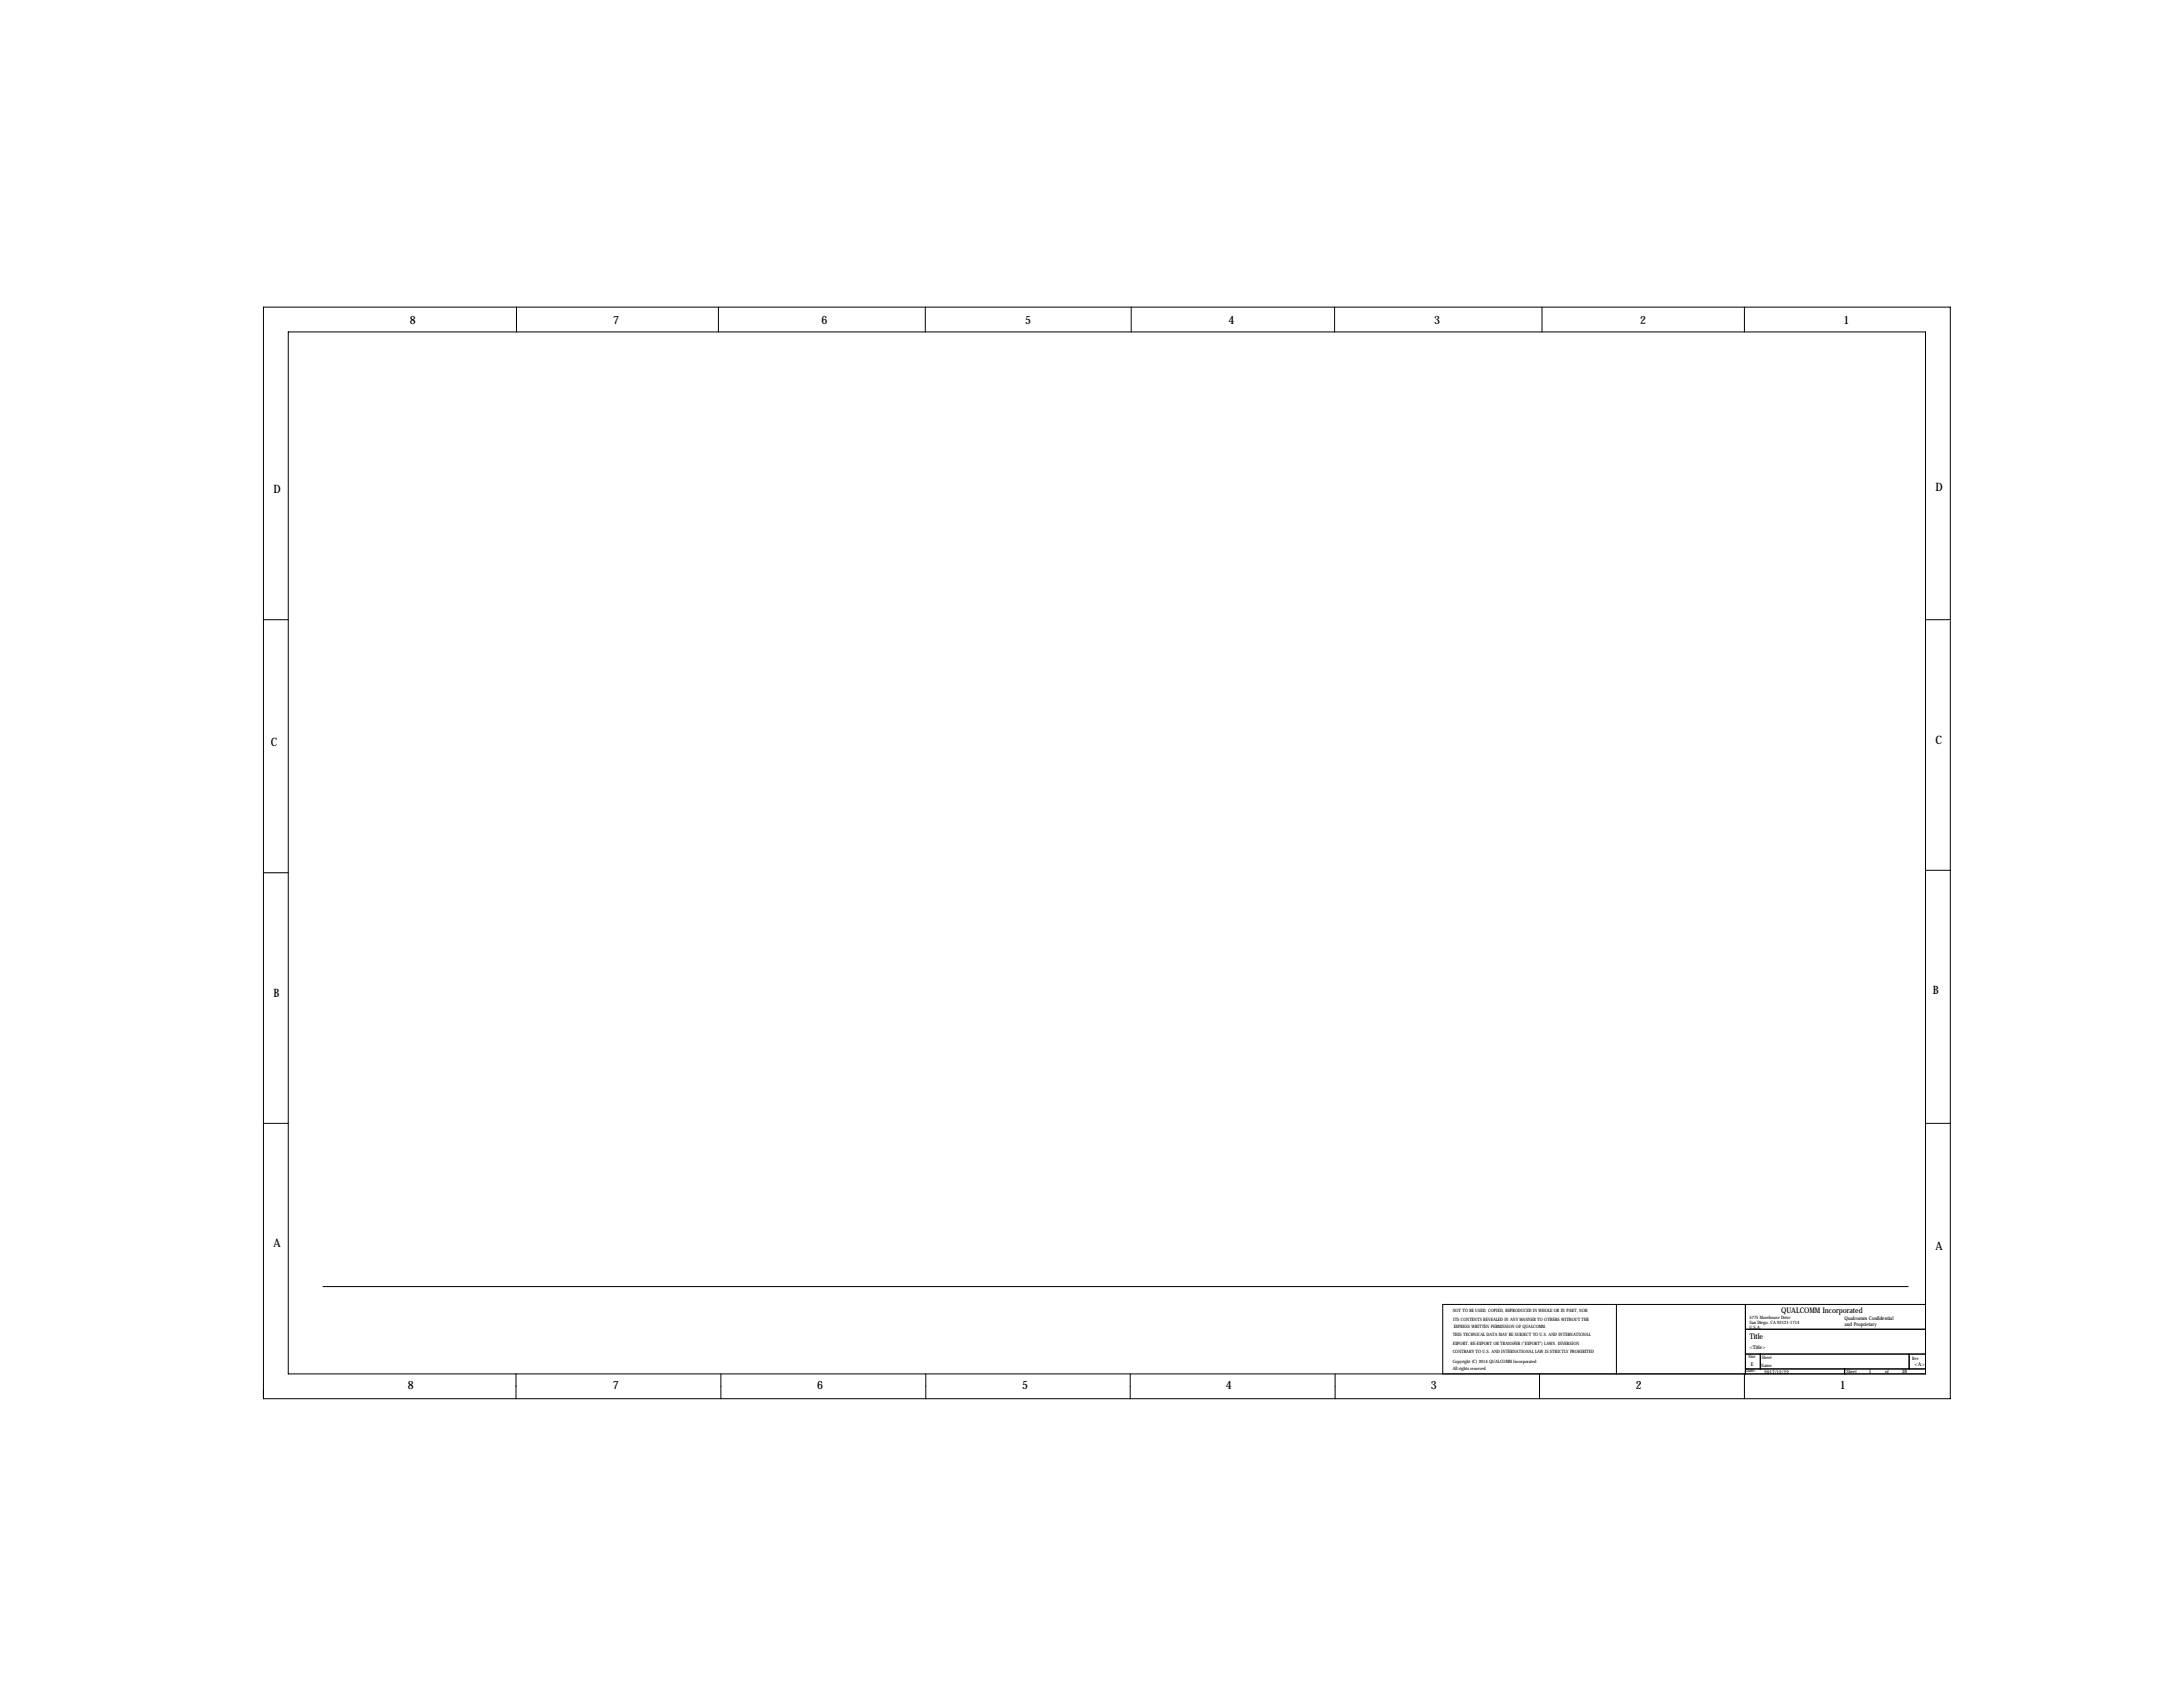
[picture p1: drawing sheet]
<svg xmlns="http://www.w3.org/2000/svg" width="1118mm" height="864mm" viewBox="0 0 1118 864" stroke-linecap="round" stroke-linejoin="round" font-family="sans-serif">
<defs><g id="words">
<g font-size="5.9">
<text x="210" y="166">8</text>
<text x="314" y="166">7</text>
<text x="421" y="166">6</text>
<text x="525" y="166">5</text>
<text x="629" y="166">4</text>
<text x="734" y="166">3</text>
<text x="840" y="166">2</text>
<text x="944" y="166">1</text>
<text x="991" y="251">D</text>
<text x="140" y="252">D</text>
<text x="139" y="382">C</text>
<text x="991" y="381">C</text>
<text x="990" y="509">B</text>
<text x="140" y="510">B</text>
<text x="140" y="639">A</text>
<text x="991" y="640">A</text>
<text x="209" y="711">8</text>
<text x="314" y="711">7</text>
<text x="418" y="711">6</text>
<text x="523" y="711">5</text>
<text x="628" y="711">4</text>
<text x="733" y="711">3</text>
<text x="837" y="711">2</text>
<text x="942" y="711">1</text>
</g>
<g font-size="4">
<text x="912" y="672">QUALCOMM Incorporated</text>
<text x="896" y="686">Title</text>
</g>
<g font-size="2.6">
<text x="944" y="676">Qualcomm Confidential</text>
<text x="944" y="679">and Proprietary</text>
<text x="896" y="691">&lt;Title&gt;</text>
<text x="896" y="699">E</text>
<text x="980" y="700">&lt;A&gt;</text>
<text x="903" y="703">2017/12/22</text>
<text x="957" y="703">1</text>
<text x="974" y="703">38</text>
</g>
<g font-size="2.3">
<text x="744" y="672">NOT TO BE USED, COPIED, REPRODUCED IN W</text>
<text x="790" y="672">HOLE OR IN PART, NOR</text>
<text x="744" y="676">ITS CONTENTS REVEALED IN ANY MANNER TO OTHERS W</text>
<text x="801" y="676">ITHOUT THE</text>
<text x="896" y="675">5775 Morehouse Drive</text>
<text x="896" y="678">San Diego, CA 92121-1714</text>
<text x="744" y="680">EXPRESS W</text>
<text x="755" y="680">RITTEN PERMISSION OF QUALCOMM.</text>
<text x="896" y="680">U.S.A.</text>
<text x="744" y="684">THIS TECHNICAL DATA MAY BE SUBJECT TO U.S. AND INTERNATIONAL</text>
<text x="744" y="688">EXPORT, RE-EXPORT OR TRANSFER (&quot;EXPORT&quot;) LAW</text>
<text x="795" y="688">S. DIVERSION</text>
<text x="744" y="693">CONTRARY TO U.S. AND INTERNATIONAL LAWIS STRICTLY PROHIBITED</text>
<text x="895" y="695">Size</text>
<text x="902" y="695">Sheet</text>
<text x="979" y="696">Rev</text>
<text x="744" y="698">Copyright (C) 2014 QUALCOMM Incorporated</text>
<text x="744" y="702">All rights reserved</text>
<text x="902" y="700">Name</text>
<text x="894" y="703">Date:</text>
<text x="945" y="703">Sheet</text>
<text x="965" y="703">of</text>
</g>
</g></defs>
<g fill="none" stroke="#000" stroke-width=".51">
<path d="M264 157v13M308 157h-173v559h863v-398M308 157h690v160h-12M368 157v13M474 157v13M579 157v13M683 157v13M789 157v13M893 157v13M148 170h838v533h-838zM135 317h13M135 447h13"/>
<path d="M986 446h12M135 575h13M986 575h12M165 659h812M828 668v35M894 668v35M986 668h-247v35M894 693h92M894 680h92M901 693v8M977 693v8M264 703v13"/>
<path d="M369 703v13M474 703v13M579 703v13M684 703v13M788 703v13M893 703v13M894 701h92M944 701v2"/>
</g>
<use href="#words"/>
</svg>
